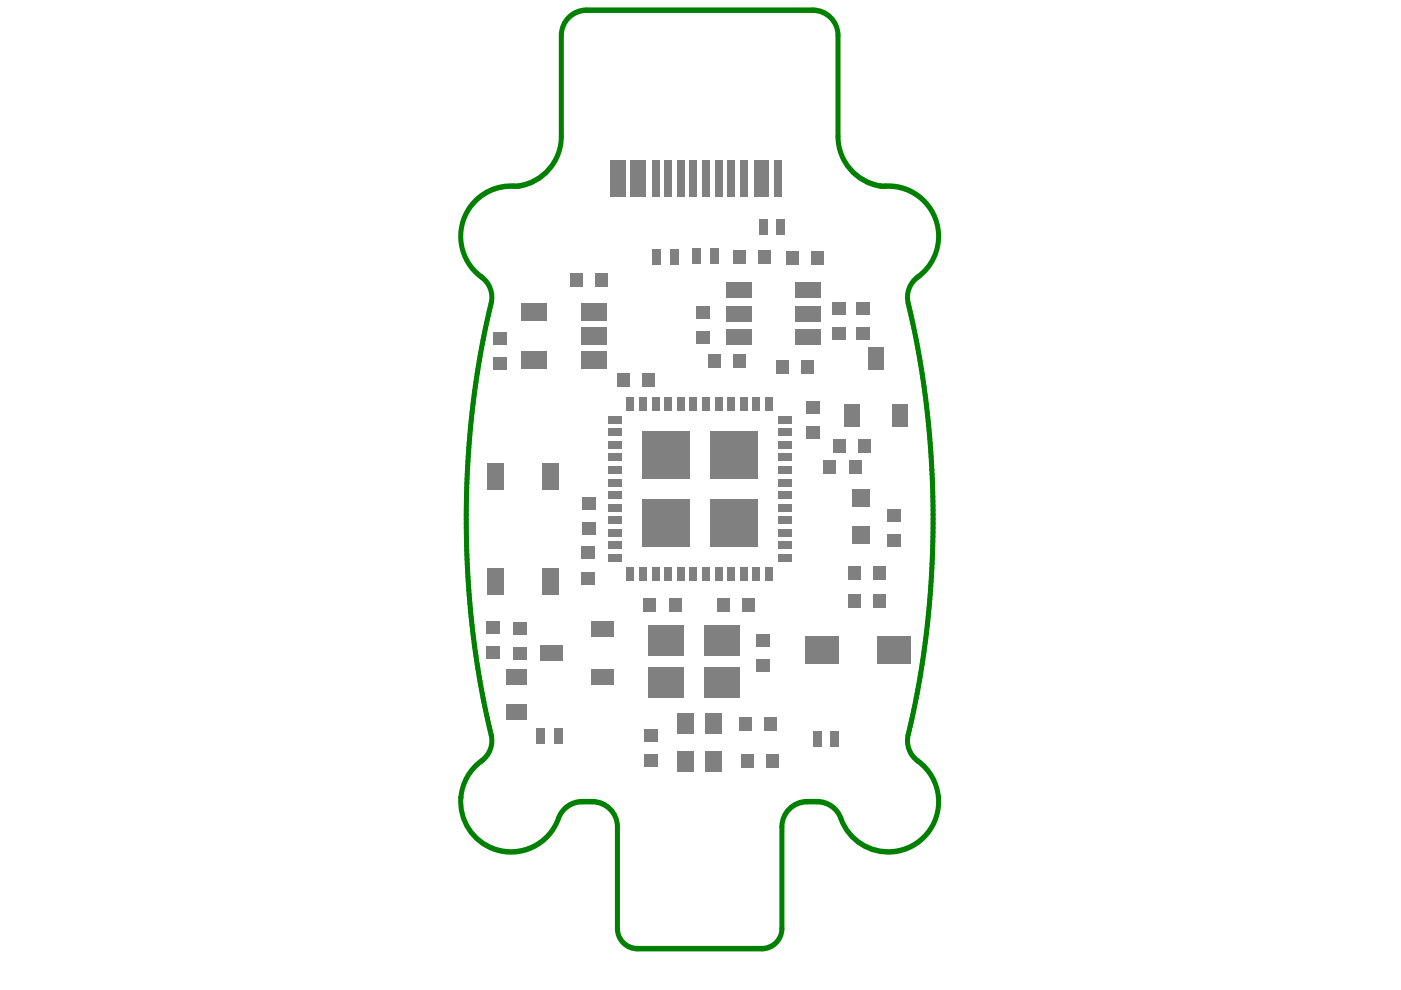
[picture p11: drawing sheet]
<svg xmlns="http://www.w3.org/2000/svg" width="297mm" height="210mm" viewBox="0 0 297 210" stroke-linecap="round" stroke-linejoin="round" font-family="sans-serif">
<path d="M97.7 169.1h.1M199 169a11.1 11.1 0 0 0-5-8.2 5.5 5.5 0 0 1-1.2-5.9l.9-4.3a202.6 202.6 0 0 0-1.3-87.1 5.7 5.7 0 0 1 3-5.4 10.7 10.7 0 0 0 2.7-12.4 10.7 10.7 0 0 0-11-6.2 10.6 10.6 0 0 1-9.4-10.6v-21.4a5.3 5.3 0 0 0-5.4-5.3h-48a5.3 5.3 0 0 0-5.3 5.3v21.4a10.5 10.5 0 0 1-11 10.6 10.7 10.7 0 0 0-10 7.9 10.7 10.7 0 0 0 4.7 11.9 5.5 5.5 0 0 1 1.2 5.9l-2 9.5-1.5 10-1 10.2-.5 10.4a199.4 199.4 0 0 0 5.4 51.3 5.7 5.7 0 0 1-2.9 5.3 10.7 10.7 0 0 0-3.7 7.2M199 169a10.7 10.7 0 0 1-8.8 11.5 10.7 10.7 0 0 1-12.3-7.7 5.3 5.3 0 0 0-4.6-2.8 7.4 7.4 0 0 0-5.3 1 5.3 5.3 0 0 0-2.2 4.3v21.6a4.3 4.3 0 0 1-4.3 4.2h-26.3a4.3 4.3 0 0 1-4.3-4.2v-21.6a5.3 5.3 0 0 0-5.3-5.3 7.5 7.5 0 0 0-5.2 .9 6.6 6.6 0 0 0-2.5 3.9 10.7 10.7 0 0 1-12.4 5.4 10.7 10.7 0 0 1-7.8-11.1M199 169h.1" fill="none" stroke="#008000" stroke-width="1.1"/>
<g fill="#808080">
<path d="M150.5 91.4h10.1v10.1h-10.1z"/>
<path d="M136.1 91.4h10.1v10.1h-10.1z"/>
<path d="M136.1 105.8h10.1v10.1h-10.1z"/>
<path d="M150.5 105.8h10.1v10.1h-10.1z"/>
</g>
<g fill="#808080">
<path d="M180.6 111.6h3.7v3.8h-3.7z" fill-rule="evenodd"/>
<path d="M180.6 103.6h3.7v3.8h-3.7z" fill-rule="evenodd"/>
<path d="M179.8 125.9h2.7v2.9h-2.7z" fill-rule="evenodd"/>
<path d="M185.1 125.9h2.7v2.9h-2.7z" fill-rule="evenodd"/>
<path d="M179.8 120h2.7v2.9h-2.7z" fill-rule="evenodd"/>
<path d="M185.1 120h2.7v2.9h-2.7z" fill-rule="evenodd"/>
<path d="M160.9 46.4h1.8v3.4h-1.8z" fill-rule="evenodd"/>
<path d="M164.7 46.4h1.7v3.4h-1.7z" fill-rule="evenodd"/>
<path d="M114.6 136.8h4.8v3.2h-4.8z" fill-rule="evenodd"/>
<path d="M125.3 131.7h4.8v3.2h-4.8z" fill-rule="evenodd"/>
<path d="M125.3 141.9h4.8v3.2h-4.8z" fill-rule="evenodd"/>
<path d="M108.9 131.9h2.9v2.6h-2.9z" fill-rule="evenodd"/>
<path d="M108.9 137.2h2.9v2.7h-2.9z" fill-rule="evenodd"/>
<path d="M103.1 131.7h3v2.7h-3z" fill-rule="evenodd"/>
<path d="M103.1 137.1h3v2.6h-3z" fill-rule="evenodd"/>
<path d="M107.3 149.5h4.2v3.2h-4.2z" fill-rule="evenodd"/>
<path d="M107.3 142h4.2v3.2h-4.2z" fill-rule="evenodd"/>
<path d="M181.9 93h2.7v2.9h-2.7z" fill-rule="evenodd"/>
<path d="M176.6 93h2.7v2.9h-2.7z" fill-rule="evenodd"/>
<path d="M179 85.8h3.2v4.8h-3.2z" fill-rule="evenodd"/>
<path d="M189.1 85.8h3.2v4.8h-3.2z" fill-rule="evenodd"/>
<path d="M184.1 73.5h3.2v4.8h-3.2z" fill-rule="evenodd"/>
<path d="M188.1 108h2.9v2.7h-2.9z" fill-rule="evenodd"/>
<path d="M188.1 113.4h2.9v2.6h-2.9z" fill-rule="evenodd"/>
<path d="M147.7 70.2h2.9v2.7h-2.9z" fill-rule="evenodd"/>
<path d="M147.7 64.9h2.9v2.7h-2.9z" fill-rule="evenodd"/>
<path d="M181.4 64.1h3v2.6h-3z" fill-rule="evenodd"/>
<path d="M181.4 69.4h3v2.7h-3z" fill-rule="evenodd"/>
<path d="M176.5 64h2.9v2.7h-2.9z" fill-rule="evenodd"/>
<path d="M176.5 69.3h2.9v2.7h-2.9z" fill-rule="evenodd"/>
<path d="M171.9 53.2h2.7v2.9h-2.7z" fill-rule="evenodd"/>
<path d="M166.6 53.2h2.7v2.9h-2.7z" fill-rule="evenodd"/>
<path d="M170.7 134.8h7.2v5.9h-7.2z" fill-rule="evenodd"/>
<path d="M185.9 134.8h7.2v5.9h-7.2z" fill-rule="evenodd"/>
<path d="M155.4 75.1h2.7v3h-2.7z" fill-rule="evenodd"/>
<path d="M150.1 75.1h2.7v3h-2.7z" fill-rule="evenodd"/>
<path d="M155.4 53h2.7v3h-2.7z" fill-rule="evenodd"/>
<path d="M160.7 53h2.7v3h-2.7z" fill-rule="evenodd"/>
<path d="M169.8 76.3h2.7v3h-2.7z" fill-rule="evenodd"/>
<path d="M164.5 76.3h2.6v3h-2.6z" fill-rule="evenodd"/>
<path d="M168.6 59.8h5.3v3.2h-5.3z" fill-rule="evenodd"/>
<path d="M168.6 64.9h5.3v3.2h-5.3z" fill-rule="evenodd"/>
<path d="M168.6 70h5.3v3.1h-5.3z" fill-rule="evenodd"/>
<path d="M153.9 70h5.4v3.1h-5.4z" fill-rule="evenodd"/>
<path d="M153.9 64.9h5.4v3.2h-5.4z" fill-rule="evenodd"/>
<path d="M153.9 59.8h5.4v3.2h-5.4z" fill-rule="evenodd"/>
<path d="M123.3 74.5h5.3v3.7h-5.3z" fill-rule="evenodd"/>
<path d="M123.3 69.4h5.3v3.7h-5.3z" fill-rule="evenodd"/>
<path d="M123.3 64.4h5.3v3.7h-5.3z" fill-rule="evenodd"/>
<path d="M110.5 64.4h5.3v3.7h-5.3z" fill-rule="evenodd"/>
<path d="M110.5 74.5h5.3v3.7h-5.3z" fill-rule="evenodd"/>
<path d="M104.6 75.8h2.9v2.7h-2.9z" fill-rule="evenodd"/>
<path d="M104.6 70.5h2.9v2.6h-2.9z" fill-rule="evenodd"/>
<path d="M126.2 58h2.7v2.9h-2.7z" fill-rule="evenodd"/>
<path d="M120.9 58h2.6v2.9h-2.6z" fill-rule="evenodd"/>
<path d="M113.7 154.3h1.8v3.4h-1.8z" fill-rule="evenodd"/>
<path d="M117.5 154.3h1.7v3.4h-1.7z" fill-rule="evenodd"/>
<path d="M176.1 155h1.8v3.3h-1.8z" fill-rule="evenodd"/>
<path d="M172.4 155h1.7v3.3h-1.7z" fill-rule="evenodd"/>
<path d="M154.2 34h1.6v7.7h-1.6z" fill-rule="evenodd"/>
<path d="M138.2 34h1.6v7.7h-1.6z" fill-rule="evenodd"/>
<path d="M133.7 34h1.6v7.7h-1.6z" fill-rule="evenodd"/>
<path d="M140.9 34h1.6v7.7h-1.6z" fill-rule="evenodd"/>
<path d="M148.9 34h1.6v7.7h-1.6z" fill-rule="evenodd"/>
<path d="M156.9 34h1.6v7.7h-1.6z" fill-rule="evenodd"/>
<path d="M151.5 34h1.6v7.7h-1.6z" fill-rule="evenodd"/>
<path d="M146.2 34h1.6v7.7h-1.6z" fill-rule="evenodd"/>
<path d="M143.5 34h1.6v7.7h-1.6z" fill-rule="evenodd"/>
<path d="M135.3 34h1.6v7.7h-1.6z" fill-rule="evenodd"/>
<path d="M164.1 34h1.6v7.7h-1.6z" fill-rule="evenodd"/>
<path d="M159.8 34h1.6v7.7h-1.6z" fill-rule="evenodd"/>
<path d="M131 34h1.6v7.7h-1.6z" fill-rule="evenodd"/>
<path d="M129.4 34h1.6v7.7h-1.6z" fill-rule="evenodd"/>
<path d="M128.9 117.5h2.9v1.6h-2.9z" fill-rule="evenodd"/>
<path d="M160.3 134.4h3v2.7h-3z" fill-rule="evenodd"/>
<path d="M143.7 151.3h3.4v4.3h-3.4z" fill-rule="evenodd"/>
<path d="M128.9 114.8h2.9v1.6h-2.9z" fill-rule="evenodd"/>
<path d="M149.3 132.5h7.4v6.4h-7.4z" fill-rule="evenodd"/>
<path d="M128.9 112.2h2.9v1.6h-2.9z" fill-rule="evenodd"/>
<path d="M128.9 98.9h2.9v1.6h-2.9z" fill-rule="evenodd"/>
<path d="M128.9 96.2h2.9v1.6h-2.9z" fill-rule="evenodd"/>
<path d="M128.9 104.2h2.9v1.6h-2.9z" fill-rule="evenodd"/>
<path d="M128.9 109.5h2.9v1.6h-2.9z" fill-rule="evenodd"/>
<path d="M128.9 106.8h2.9v1.6h-2.9z" fill-rule="evenodd"/>
<path d="M143.5 84.2h1.6v2.9h-1.6z" fill-rule="evenodd"/>
<path d="M135.5 84.2h1.6v2.9h-1.6z" fill-rule="evenodd"/>
<path d="M114.9 98.3h3.4v5.6h-3.4z" fill-rule="evenodd"/>
<path d="M132.9 120.2h1.6v2.9h-1.6z" fill-rule="evenodd"/>
<path d="M135.5 120.2h1.6v2.9h-1.6z" fill-rule="evenodd"/>
<path d="M138.2 120.2h1.6v2.9h-1.6z" fill-rule="evenodd"/>
<path d="M140.9 120.2h1.6v2.9h-1.6z" fill-rule="evenodd"/>
<path d="M143.5 120.2h1.6v2.9h-1.6z" fill-rule="evenodd"/>
<path d="M146.2 120.2h1.6v2.9h-1.6z" fill-rule="evenodd"/>
<path d="M148.9 120.2h1.6v2.9h-1.6z" fill-rule="evenodd"/>
<path d="M151.5 120.2h1.6v2.9h-1.6z" fill-rule="evenodd"/>
<path d="M154.2 120.2h1.6v2.9h-1.6z" fill-rule="evenodd"/>
<path d="M156.9 120.2h1.6v2.9h-1.6z" fill-rule="evenodd"/>
<path d="M159.5 120.2h1.6v2.9h-1.6z" fill-rule="evenodd"/>
<path d="M162.2 120.2h1.6v2.9h-1.6z" fill-rule="evenodd"/>
<path d="M164.9 117.5h2.9v1.6h-2.9z" fill-rule="evenodd"/>
<path d="M164.9 114.8h2.9v1.6h-2.9z" fill-rule="evenodd"/>
<path d="M164.9 112.2h2.9v1.6h-2.9z" fill-rule="evenodd"/>
<path d="M164.9 109.5h2.9v1.6h-2.9z" fill-rule="evenodd"/>
<path d="M164.9 106.8h2.9v1.6h-2.9z" fill-rule="evenodd"/>
<path d="M164.9 104.2h2.9v1.6h-2.9z" fill-rule="evenodd"/>
<path d="M136.5 126.8h2.6v3h-2.6z" fill-rule="evenodd"/>
<path d="M141.8 126.8h2.7v3h-2.7z" fill-rule="evenodd"/>
<path d="M146.9 52.6h1.7v3.4h-1.7z" fill-rule="evenodd"/>
<path d="M150.6 52.6h1.8v3.4h-1.8z" fill-rule="evenodd"/>
<path d="M142.2 52.7h1.7v3.4h-1.7z" fill-rule="evenodd"/>
<path d="M170.9 85h2.9v2.7h-2.9z" fill-rule="evenodd"/>
<path d="M180 97.6h2.6v3h-2.6z" fill-rule="evenodd"/>
<path d="M174.6 97.6h2.7v3h-2.7z" fill-rule="evenodd"/>
<path d="M164.9 101.5h2.9v1.6h-2.9z" fill-rule="evenodd"/>
<path d="M164.9 98.9h2.9v1.5h-2.9z" fill-rule="evenodd"/>
<path d="M123.4 110.7h2.9v2.6h-2.9z" fill-rule="evenodd"/>
<path d="M123.4 105.3h2.9v2.7h-2.9z" fill-rule="evenodd"/>
<path d="M164.9 96.2h2.9v1.6h-2.9z" fill-rule="evenodd"/>
<path d="M164.9 93.5h2.9v1.6h-2.9z" fill-rule="evenodd"/>
<path d="M164.9 90.9h2.9v1.6h-2.9z" fill-rule="evenodd"/>
<path d="M123.3 115.9h2.9v2.7h-2.9z" fill-rule="evenodd"/>
<path d="M123.3 121.2h2.9v2.7h-2.9z" fill-rule="evenodd"/>
<path d="M137.5 132.5h7.5v6.4h-7.5z" fill-rule="evenodd"/>
<path d="M136.6 160h2.9v2.6h-2.9z" fill-rule="evenodd"/>
<path d="M136.6 154.7h2.9v2.6h-2.9z" fill-rule="evenodd"/>
<path d="M157.1 160h2.7v2.9h-2.7z" fill-rule="evenodd"/>
<path d="M162.5 160h2.6v2.9h-2.6z" fill-rule="evenodd"/>
<path d="M164.9 88.2h2.9v1.6h-2.9z" fill-rule="evenodd"/>
<path d="M140.9 84.2h1.6v2.9h-1.6z" fill-rule="evenodd"/>
<path d="M185.9 134.8h7.2v5.9h-7.2z" fill-rule="evenodd"/>
<path d="M170.7 134.8h7.2v5.9h-7.2z" fill-rule="evenodd"/>
<path d="M138.4 52.7h1.8v3.4h-1.8z" fill-rule="evenodd"/>
<path d="M103.4 120.4h3.5v5.6h-3.5z" fill-rule="evenodd"/>
<path d="M103.4 98.3h3.5v5.6h-3.5z" fill-rule="evenodd"/>
<path d="M162.2 84.2h1.6v2.9h-1.6z" fill-rule="evenodd"/>
<path d="M159.5 84.2h1.6v2.9h-1.6z" fill-rule="evenodd"/>
<path d="M156.9 84.2h1.6v2.9h-1.6z" fill-rule="evenodd"/>
<path d="M154.2 84.2h1.6v2.9h-1.6z" fill-rule="evenodd"/>
<path d="M132.9 84.2h1.6v2.9h-1.6z" fill-rule="evenodd"/>
<path d="M128.9 88.2h2.9v1.6h-2.9z" fill-rule="evenodd"/>
<path d="M128.9 90.9h2.9v1.6h-2.9z" fill-rule="evenodd"/>
<path d="M128.9 93.5h2.9v1.6h-2.9z" fill-rule="evenodd"/>
<path d="M151.5 84.2h1.6v2.9h-1.6z" fill-rule="evenodd"/>
<path d="M148.9 84.2h1.6v2.9h-1.6z" fill-rule="evenodd"/>
<path d="M146.2 84.2h1.6v2.9h-1.6z" fill-rule="evenodd"/>
<path d="M149.3 141.6h7.4v6.4h-7.4z" fill-rule="evenodd"/>
<path d="M152.1 126.8h2.7v2.9h-2.7z" fill-rule="evenodd"/>
<path d="M157.4 126.8h2.7v2.9h-2.7z" fill-rule="evenodd"/>
<path d="M136.2 79h2.7v2.9h-2.7z" fill-rule="evenodd"/>
<path d="M162.1 152h2.6v2.9h-2.6z" fill-rule="evenodd"/>
<path d="M160.3 139.7h3v2.7h-3z" fill-rule="evenodd"/>
<path d="M114.9 120.4h3.4v5.6h-3.4z" fill-rule="evenodd"/>
<path d="M156.7 152h2.7v2.9h-2.7z" fill-rule="evenodd"/>
<path d="M130.9 79h2.6v2.9h-2.6z" fill-rule="evenodd"/>
<path d="M137.5 141.6h7.5v6.4h-7.5z" fill-rule="evenodd"/>
<path d="M170.9 90.3h2.9v2.7h-2.9z" fill-rule="evenodd"/>
<path d="M128.9 101.5h2.9v1.6h-2.9z" fill-rule="evenodd"/>
<path d="M161.4 34h1.6v7.7h-1.6z" fill-rule="evenodd"/>
<path d="M149.5 151.3h3.5v4.3h-3.5z" fill-rule="evenodd"/>
<path d="M149.5 159.3h3.5v4.3h-3.5z" fill-rule="evenodd"/>
<path d="M143.7 159.3h3.4v4.3h-3.4z" fill-rule="evenodd"/>
<path d="M138.2 84.2h1.6v2.9h-1.6z" fill-rule="evenodd"/>
</g>
</svg>
